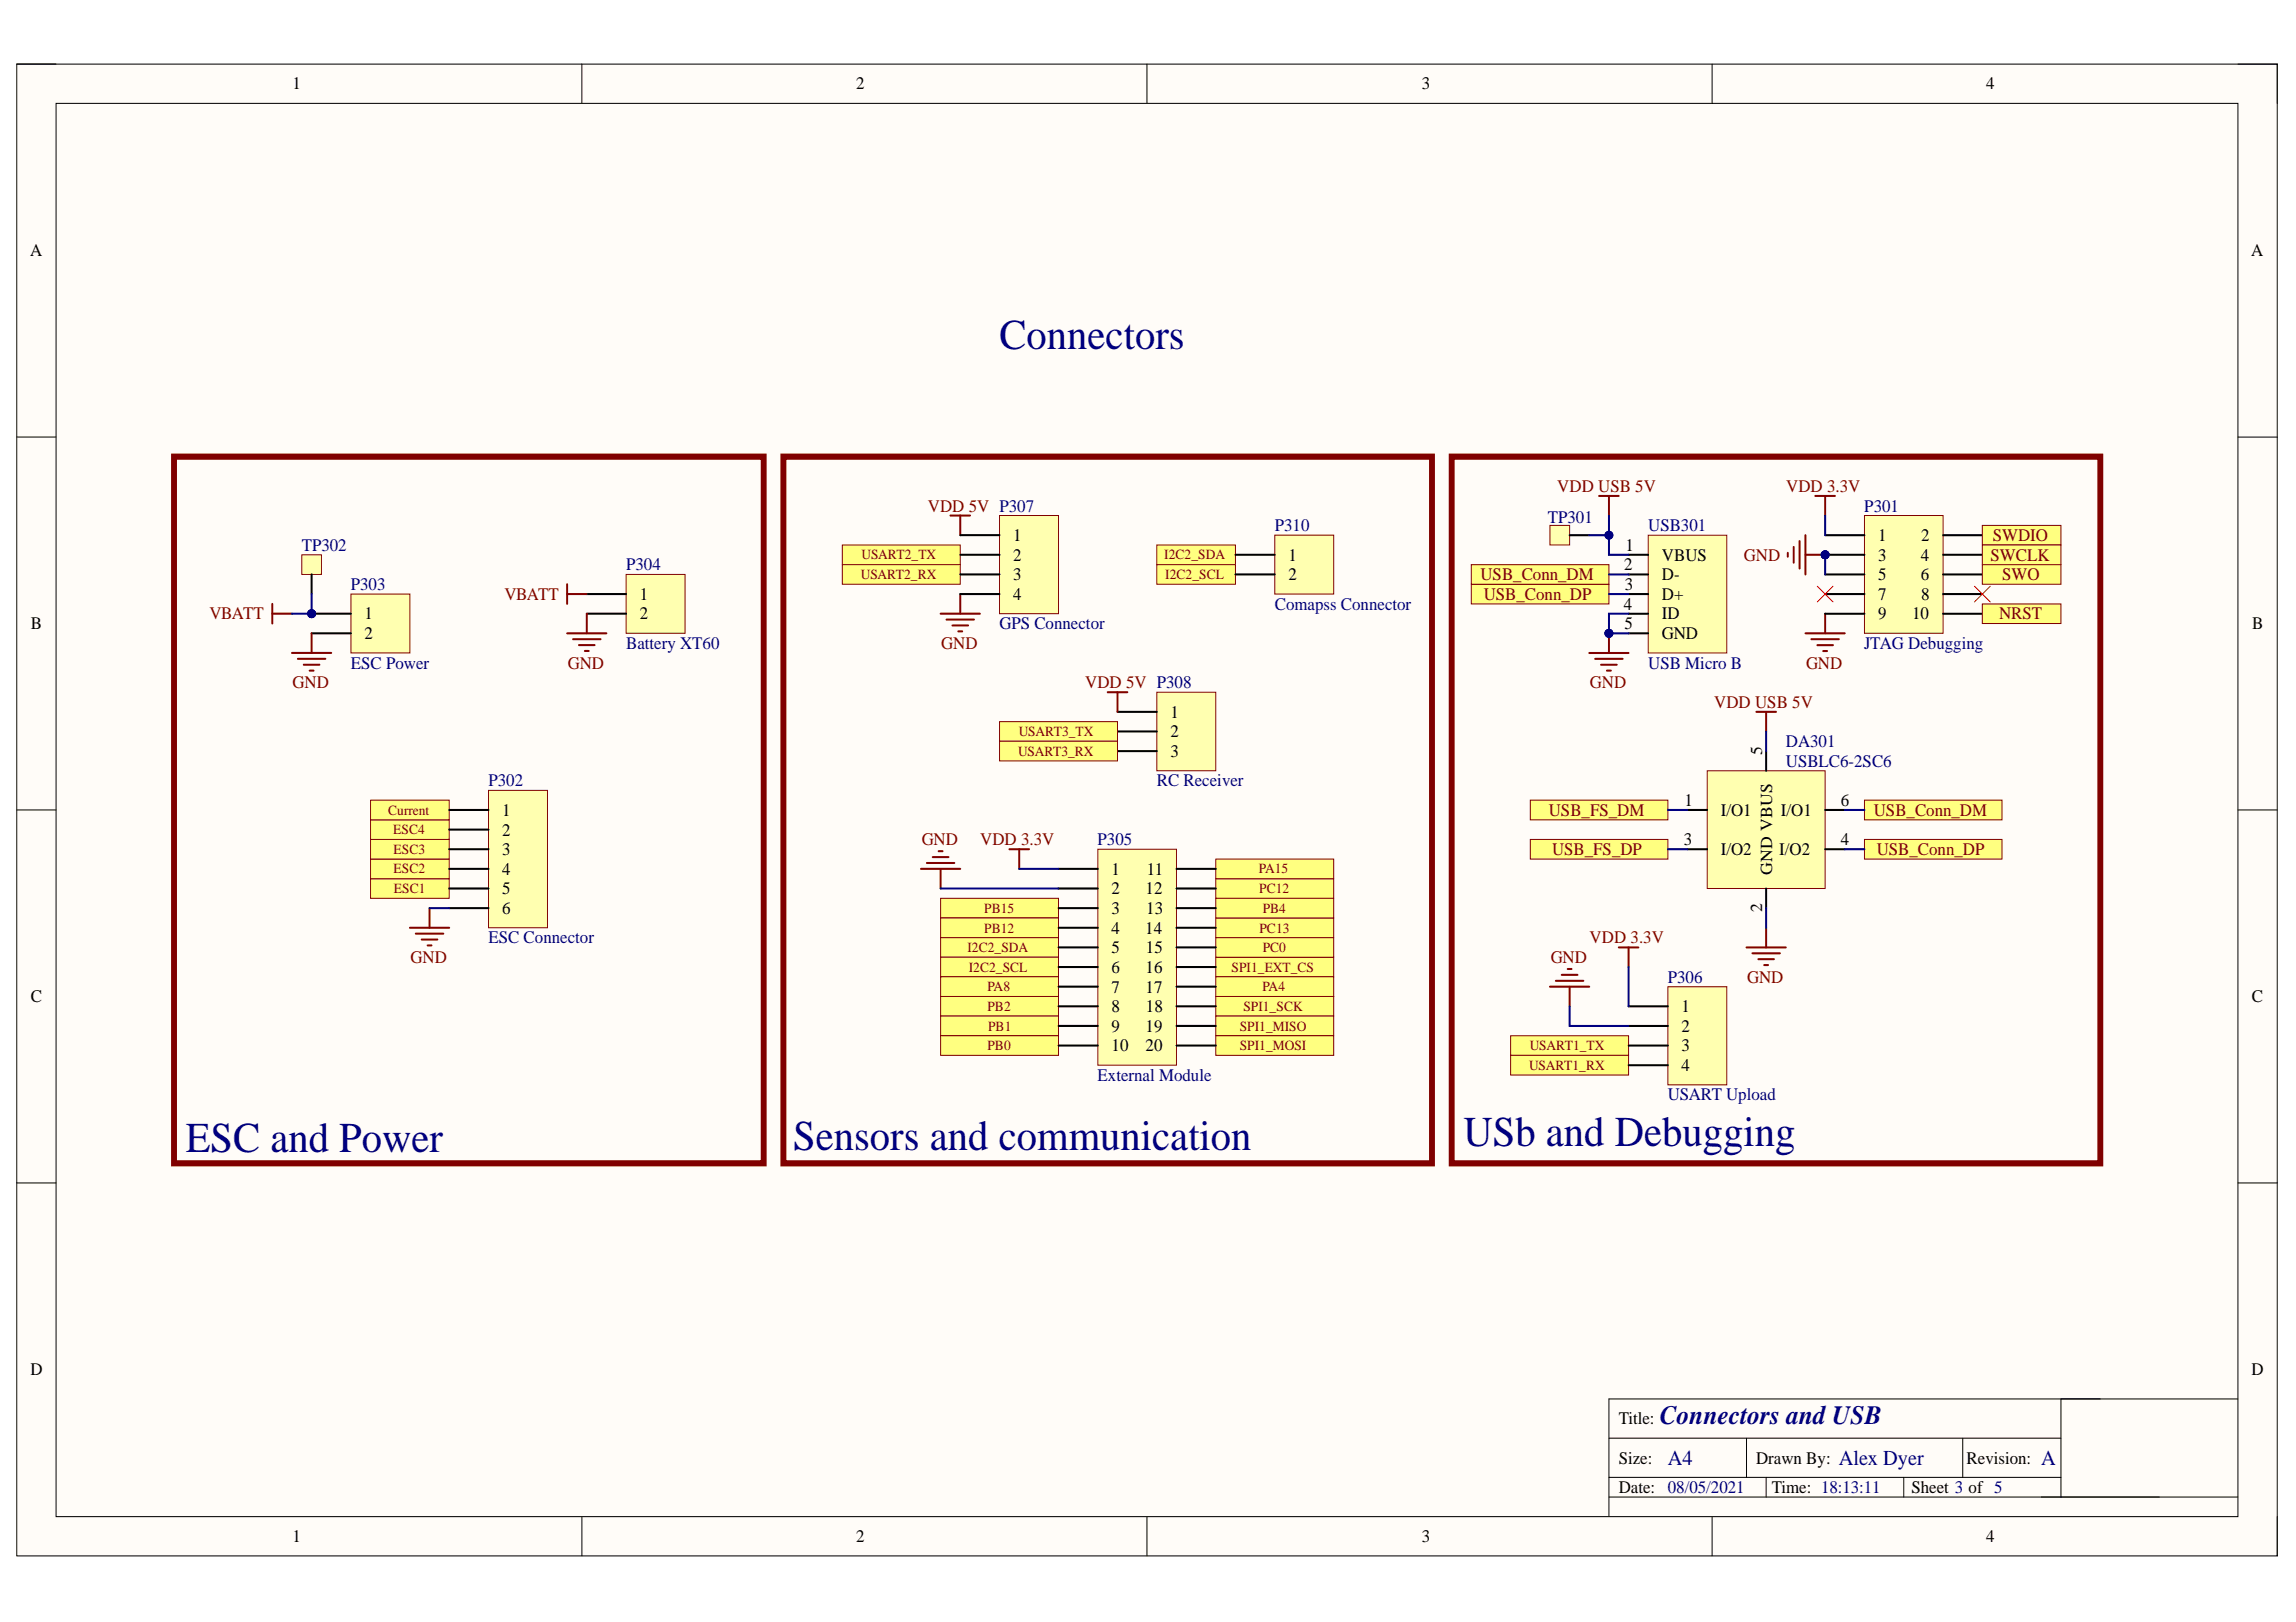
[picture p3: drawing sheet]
<svg xmlns="http://www.w3.org/2000/svg" width="297mm" height="210mm" viewBox="0 0 297 210" stroke-linecap="round" stroke-linejoin="round" font-family="sans-serif">
<defs><g id="words">
<g font-size="5.5" fill="#000080">
<text x="129.3" y="45.2">Connectors</text>
<text x="24" y="149.1">ESC and Power</text>
<text x="102.6" y="148.8">Sensors and communication</text>
<text x="189.3" y="148.3">USb and Debugging</text>
</g>
<text font-size="3.4" fill="#000080" x="214.8" y="184.3">Connectors and USB</text>
<g font-size="2.7" fill="#000080">
<text x="215.8" y="189.6">A4</text>
<text x="237.9" y="189.6">Alex Dyer</text>
<text x="264.1" y="189.6">A</text>
</g>
<g font-size="2.3">
<text x="37.9" y="11.6">1</text>
<text x="110.8" y="11.6">2</text>
<text x="184" y="11.6">3</text>
<text x="257" y="11.6">4</text>
<text x="3.9" y="33.2">A</text>
<text x="291.2" y="33.2">A</text>
<text x="131.1" y="70">1</text>
<text x="210.3" y="71.3">1</text>
<text x="243" y="70">1</text>
<text x="248.5" y="70">2</text>
<text x="82.8" y="77.6">1</text>
<text x="131.1" y="72.6">2</text>
<text x="131.1" y="75.1">3</text>
<text x="131.1" y="77.6">4</text>
<text x="166.7" y="72.6">1</text>
<text x="166.7" y="75.1">2</text>
<text x="210.1" y="73.8">2</text>
<text x="210.2" y="76.4">3</text>
<text x="215" y="72.6">VBUS</text>
<text x="215" y="75.1">D-</text>
<text x="215" y="77.6">D+</text>
<text x="243" y="72.6">3</text>
<text x="243" y="75.1">5</text>
<text x="243" y="77.6">7</text>
<text x="248.5" y="72.6">4</text>
<text x="248.5" y="75.1">6</text>
<text x="248.5" y="77.6">8</text>
<text x="4" y="81.4">B</text>
<text x="47.2" y="80.2">1</text>
<text x="47.2" y="82.7">2</text>
<text x="82.8" y="80.2">2</text>
<text x="210.1" y="78.9">4</text>
<text x="210.2" y="81.4">5</text>
<text x="215" y="80.2">ID</text>
<text x="215" y="82.7">GND</text>
<text x="243" y="80.2">9</text>
<text x="247.4" y="80.2">10</text>
<text x="291.4" y="81.4">B</text>
<text x="151.4" y="92.9">1</text>
<text x="151.4" y="95.4">2</text>
<text x="151.4" y="98">3</text>
<text x="65" y="105.6">1</text>
<text x="217.9" y="104.3">1</text>
<text x="222.6" y="105.6">I/O1</text>
<text x="230.4" y="105.6">I/O1</text>
<text x="238.1" y="104.3">6</text>
<text x="65" y="108.1">2</text>
<text x="65" y="110.7">3</text>
<text x="65" y="113.2">4</text>
<text x="143.8" y="113.2">1</text>
<text x="148.4" y="113.2">11</text>
<text x="217.8" y="109.4">3</text>
<text x="222.6" y="110.7">I/O2</text>
<text x="230.2" y="110.7">I/O2</text>
<text x="238.1" y="109.4">4</text>
<text x="65" y="115.7">5</text>
<text x="65" y="118.3">6</text>
<text x="143.8" y="115.7">2</text>
<text x="143.8" y="118.3">3</text>
<text x="148.2" y="115.7">12</text>
<text x="148.3" y="118.3">13</text>
<text x="143.8" y="120.8">4</text>
<text x="143.8" y="123.3">5</text>
<text x="143.8" y="125.9">6</text>
<text x="148.2" y="120.8">14</text>
<text x="148.2" y="125.9">16</text>
<text x="148.3" y="123.3">15</text>
<text x="4" y="129.7">C</text>
<text x="143.8" y="128.5">7</text>
<text x="143.8" y="131">8</text>
<text x="148.2" y="128.5">17</text>
<text x="148.3" y="131">18</text>
<text x="217.5" y="131">1</text>
<text x="291.3" y="129.7">C</text>
<text x="143.8" y="133.5">9</text>
<text x="143.8" y="136.1">10</text>
<text x="148.2" y="133.5">19</text>
<text x="148.2" y="136.1">20</text>
<text x="217.5" y="133.5">2</text>
<text x="217.5" y="136.1">3</text>
<text x="217.5" y="138.6">4</text>
<text x="3.9" y="178">D</text>
<text x="291.3" y="178">D</text>
<text x="209.4" y="184.3">Title:</text>
<text x="209.4" y="189.4">Size:</text>
<text x="227.2" y="189.4">Drawn By:</text>
<text x="254.4" y="189.4">Revision:</text>
<text x="209.4" y="193.2">Date:</text>
<text x="229.2" y="193.2">Time: 18:13:11</text>
<text x="247.3" y="193.2">Sheet 3 of 5</text>
<text x="37.9" y="199.6">1</text>
<text x="110.8" y="199.6">2</text>
<text x="184" y="199.6">3</text>
<text x="257" y="199.6">4</text>
</g>
<g font-size="2.3" fill="#800000">
<text x="201.5" y="63.7">VDD USB 5V</text>
<text x="231.1" y="63.7">VDD 3.3V</text>
<text x="120" y="66.2">VDD 5V P307</text>
<text x="257.8" y="70">SWDIO</text>
<text x="65.3" y="77.6">VBATT</text>
<text x="191.5" y="75.1">USB_Conn_DM</text>
<text x="192" y="77.6">USB_Conn_DP</text>
<text x="225.6" y="72.6">GND</text>
<text x="257.5" y="72.6">SWCLK</text>
<text x="259" y="75.1">SWO</text>
<text x="27.1" y="80.2">VBATT</text>
<text x="258.6" y="80.2">NRST</text>
<text x="37.9" y="89.1">GND</text>
<text x="73.5" y="86.5">GND</text>
<text x="121.8" y="84">GND</text>
<text x="140.4" y="89.1">VDD 5V P308</text>
<text x="205.7" y="89.1">GND</text>
<text x="233.7" y="86.5">GND</text>
<text x="221.8" y="91.6">VDD USB 5V</text>
<text x="200.4" y="105.6">USB_FS_DM</text>
<text x="242.4" y="105.6">USB_Conn_DM</text>
<text x="119.2" y="109.4">GND</text>
<text x="126.8" y="109.4">VDD 3.3V</text>
<text x="200.8" y="110.7">USB_FS_DP</text>
<text x="242.8" y="110.7">USB_Conn_DP</text>
<text x="53.1" y="124.6">GND</text>
<text x="200.6" y="124.6">GND</text>
<text x="205.7" y="122.1">VDD 3.3V</text>
<text x="226" y="127.2">GND</text>
</g>
<g font-size="2.3" fill="#000080">
<text x="39" y="71.3">TP302</text>
<text x="164.9" y="68.8">P310</text>
<text x="200.2" y="67.7">TP301</text>
<text x="213.2" y="68.8">USB301</text>
<text x="241.2" y="66.2">P301</text>
<text x="45.4" y="76.4">P303</text>
<text x="81" y="73.8">P304</text>
<text x="129.3" y="81.4">GPS Connector</text>
<text x="164.9" y="78.9">Comapss Connector</text>
<text x="45.4" y="86.5">ESC Power</text>
<text x="81" y="84">Battery XT60</text>
<text x="213.2" y="86.5">USB Micro B</text>
<text x="241.2" y="84">JTAG Debugging</text>
<text x="63.2" y="101.8">P302</text>
<text x="149.7" y="101.8">RC Receiver</text>
<text x="231" y="96.7">DA301</text>
<text x="231" y="99.2">USBLC6-2SC6</text>
<text x="142" y="109.4">P305</text>
<text x="63.2" y="122.1">ESC Connector</text>
<text x="215.8" y="127.2">P306</text>
<text x="142" y="139.9">External Module</text>
<text x="215.8" y="142.4">USART Upload</text>
<text x="215.8" y="193.2">08/05/2021</text>
</g>
<g font-size="2.2">
<text x="228" y="97.7" transform="rotate(-90 228 97.7)">5</text>
<text x="229.3" y="113.2" transform="rotate(-90 229.3 113.2)">GND VBUS</text>
<text x="228" y="118.1" transform="rotate(-90 228 118.1)">2</text>
</g>
<g font-size="1.8" fill="#800000">
<text x="111.4" y="75">USART2_RX</text>
<text x="111.5" y="72.4">USART2_TX</text>
<text x="150.6" y="72.4">I2C2_SDA</text>
<text x="150.8" y="75">I2C2_SCL</text>
<text x="131.8" y="95.2">USART3_TX</text>
<text x="131.7" y="97.8">USART3_RX</text>
<text x="50.2" y="105.4">Current</text>
<text x="50.9" y="108">ESC4</text>
<text x="50.9" y="113">ESC2</text>
<text x="50.9" y="110.5">ESC3</text>
<text x="162.9" y="113">PA15</text>
<text x="51" y="115.6">ESC1</text>
<text x="127.3" y="118.1">PB15</text>
<text x="162.9" y="115.6">PC12</text>
<text x="163.4" y="118.1">PB4</text>
<text x="125.2" y="123.2">I2C2_SDA</text>
<text x="125.3" y="125.8">I2C2_SCL</text>
<text x="127.3" y="120.7">PB12</text>
<text x="159.3" y="125.8">SPI1_EXT_CS</text>
<text x="162.9" y="120.7">PC13</text>
<text x="163.4" y="123.2">PC0</text>
<text x="127.7" y="130.8">PB2</text>
<text x="127.7" y="128.3">PA8</text>
<text x="160.9" y="130.8">SPI1_SCK</text>
<text x="163.3" y="128.3">PA4</text>
<text x="127.7" y="135.9">PB0</text>
<text x="127.8" y="133.4">PB1</text>
<text x="160.4" y="133.4">SPI1_MISO</text>
<text x="160.4" y="135.9">SPI1_MOSI</text>
<text x="197.9" y="135.9">USART1_TX</text>
<text x="197.8" y="138.4">USART1_RX</text>
</g>
</g></defs>
<path d="M2.2 8.3h292.4v193.1h-292.4z" fill-rule="evenodd" fill="#fffcf8"/>
<path d="M2.2 8.3h292.4v193.1h-292.4z" fill="none" stroke="#000" stroke-width=".13"/>
<path d="M7.3 13.4h282.2v182.9h-282.2z" fill-rule="evenodd" fill="#fffcf8"/>
<g fill="none" stroke="#000" stroke-width=".13">
<path d="M2.2 8.3h5.1M7.3 13.4h282.2v182.9h-282.2zM75.3 8.3v5.1M148.4 8.3v5.1M221.5 8.3v5.1M289.5 8.3h5.1v5.1M2.2 56.6h5.1M289.5 56.6h5.1M2.2 104.8h5.1M289.5 104.8h5.1M2.2 153.1h5.1M289.5 153.1h5.1"/>
<path d="M75.3 196.3v5.1M148.4 196.3v5.1M208.2 186.1h58.4M208.2 193.7h81.3M208.2 191.2h58.4M221.5 196.3v5.1M226 186.1v5.1M228.5 191.2v2.5M246.3 191.2v2.5M253.9 186.1v5.1M266.6 181v12.7M289.5 181h-81.3v15.3"/>
<path d="M294.6 196.3v5.1"/>
</g>
<path d="M231.3 71.5v.5M232.1 70.8v2M232.8 70v3.6M233.6 69.3v5M233.6 71.8h2.5M234.8 64.2h2.6M236.1 64.2v2.5" fill="none" stroke="#800000" stroke-width=".26"/>
<circle cx="236.1" cy="71.8" r=".51" fill="#000080"/>
<circle cx="236.1" cy="71.8" r=".51" fill="none" stroke="#000080" stroke-width=".13"/>
<path d="M236.1 79.4v2.6M233.6 82h5.1M234.3 82.7h3.6M235.1 83.5h2M235.9 84.3h.5" fill="none" stroke="#800000" stroke-width=".26"/>
<circle cx="236.1" cy="71.8" r=".51" fill="#000080"/>
<circle cx="236.1" cy="71.8" r=".51" fill="none" stroke="#000080" stroke-width=".13"/>
<path d="M241.2 66.7h10.2v15.3h-10.2z" fill-rule="evenodd" fill="#ffffb0"/>
<path d="M241.2 66.7h10.2v15.3h-10.2z" fill="none" stroke="#800000" stroke-width=".13"/>
<path d="M236.1 69.3h5.1M236.1 71.8h5.1M251.4 69.3h5.1" fill="none" stroke="#000" stroke-width=".26"/>
<circle cx="236.1" cy="71.8" r=".51" fill="#000080"/>
<circle cx="236.1" cy="71.8" r=".51" fill="none" stroke="#000080" stroke-width=".13"/>
<path d="M236.1 74.3h5.1M236.1 76.9h5.1M236.1 79.4h5.1M251.4 71.8h5.1M251.4 74.3h5.1M251.4 76.9h5.1M251.4 79.4h5.1" fill="none" stroke="#000" stroke-width=".26"/>
<path d="M256.5 68h10.1v2.5h-10.1z" fill-rule="evenodd" fill="#ffff80"/>
<path d="M256.5 68h10.1v2.5h-10.1z" fill="none" stroke="#800000" stroke-width=".13"/>
<path d="M256.5 70.5h10.1v2.6h-10.1z" fill-rule="evenodd" fill="#ffff80"/>
<path d="M256.5 70.5h10.1v2.6h-10.1z" fill="none" stroke="#800000" stroke-width=".13"/>
<path d="M256.5 73.1h10.1v2.5h-10.1z" fill-rule="evenodd" fill="#ffff80"/>
<path d="M256.5 73.1h10.1v2.5h-10.1z" fill="none" stroke="#800000" stroke-width=".13"/>
<path d="M235.1 75.9l2 2M237.1 75.9l-2 2M255.4 75.9l2.1 2M257.5 75.9l-2.1 2" fill="none" stroke="#f00" stroke-width=".13"/>
<path d="M256.5 78.2h10.1v2.5h-10.1z" fill-rule="evenodd" fill="#ffff80"/>
<path d="M256.5 78.2h10.1v2.5h-10.1z" fill="none" stroke="#800000" stroke-width=".13"/>
<path d="M206.9 64.2h2.5M208.2 64.2v2.5" fill="none" stroke="#800000" stroke-width=".26"/>
<path d="M198 103.6h17.8v2.5h-17.8z" fill-rule="evenodd" fill="#ffff80"/>
<path d="M198 103.6h17.8v2.5h-17.8z" fill="none" stroke="#800000" stroke-width=".13"/>
<path d="M198 108.6h17.8v2.6h-17.8z" fill-rule="evenodd" fill="#ffff80"/>
<path d="M198 108.6h17.8v2.6h-17.8z" fill="none" stroke="#800000" stroke-width=".13"/>
<path d="M213.2 69.3h10.2v15.2h-10.2z" fill-rule="evenodd" fill="#ffffb0"/>
<path d="M213.2 69.3h10.2v15.2h-10.2z" fill="none" stroke="#800000" stroke-width=".13"/>
<path d="M210.7 71.8h2.5M210.7 74.3h2.5M210.7 76.9h2.5M210.7 79.4h2.5M210.7 82h2.5" fill="none" stroke="#000" stroke-width=".26"/>
<path d="M205.6 84.5h5.1M206.4 85.3h3.5M207.1 86h2.1M207.9 86.8h.5M208.2 82v2.5" fill="none" stroke="#800000" stroke-width=".26"/>
<circle cx="208.1" cy="82" r=".51" fill="#000080"/>
<circle cx="208.1" cy="82" r=".51" fill="none" stroke="#000080" stroke-width=".13"/>
<path d="M220.9 99.7h15.2v15.3h-15.2z" fill-rule="evenodd" fill="#ffffb0"/>
<path d="M220.9 99.7h15.2v15.3h-15.2z" fill="none" stroke="#800000" stroke-width=".13"/>
<path d="M228.5 97.2v2.5M218.3 104.8h2.6M218.3 109.9h2.6M228.5 115v2.5M236.1 104.8h2.6M236.1 109.9h2.6" fill="none" stroke="#000" stroke-width=".26"/>
<path d="M190.3 75.6h17.9v2.6h-17.9z" fill-rule="evenodd" fill="#ffff80"/>
<path d="M190.3 75.6h17.9v2.6h-17.9z" fill="none" stroke="#800000" stroke-width=".13"/>
<path d="M241.2 108.6h17.8v2.6h-17.8z" fill-rule="evenodd" fill="#ffff80"/>
<path d="M241.2 108.6h17.8v2.6h-17.8z" fill="none" stroke="#800000" stroke-width=".13"/>
<path d="M190.3 73.1h17.9v2.5h-17.9z" fill-rule="evenodd" fill="#ffff80"/>
<path d="M190.3 73.1h17.9v2.5h-17.9z" fill="none" stroke="#800000" stroke-width=".13"/>
<path d="M241.2 103.6h17.8v2.5h-17.8z" fill-rule="evenodd" fill="#ffff80"/>
<path d="M241.2 103.6h17.8v2.5h-17.8z" fill="none" stroke="#800000" stroke-width=".13"/>
<path d="M227.2 92.1h2.6M228.5 92.1v2.6M55.6 117.5v2.6M53 120.1h5.1M53.8 120.8h3.6M54.6 121.6h2M55.3 122.3h.5M226 122.6h5M226.7 123.4h3.6M227.5 124.1h2M228.2 124.9h.5M228.5 120.1v2.5" fill="none" stroke="#800000" stroke-width=".26"/>
<path d="M47.9 113.7h10.2v2.6h-10.2z" fill-rule="evenodd" fill="#ffff80"/>
<path d="M47.9 113.7h10.2v2.6h-10.2z" fill="none" stroke="#800000" stroke-width=".13"/>
<path d="M47.9 111.2h10.2v2.5h-10.2z" fill-rule="evenodd" fill="#ffff80"/>
<path d="M47.9 111.2h10.2v2.5h-10.2z" fill="none" stroke="#800000" stroke-width=".13"/>
<path d="M47.9 108.6h10.2v2.6h-10.2z" fill-rule="evenodd" fill="#ffff80"/>
<path d="M47.9 108.6h10.2v2.6h-10.2z" fill="none" stroke="#800000" stroke-width=".13"/>
<path d="M47.9 106.1h10.2v2.5h-10.2z" fill-rule="evenodd" fill="#ffff80"/>
<path d="M47.9 106.1h10.2v2.5h-10.2z" fill="none" stroke="#800000" stroke-width=".13"/>
<path d="M47.9 103.6h10.2v2.5h-10.2z" fill-rule="evenodd" fill="#ffff80"/>
<path d="M47.9 103.6h10.2v2.5h-10.2z" fill="none" stroke="#800000" stroke-width=".13"/>
<path d="M157.3 129h15.2v2.5h-15.2z" fill-rule="evenodd" fill="#ffff80"/>
<path d="M157.3 129h15.2v2.5h-15.2z" fill="none" stroke="#800000" stroke-width=".13"/>
<path d="M157.3 131.5h15.2v2.5h-15.2z" fill-rule="evenodd" fill="#ffff80"/>
<path d="M157.3 131.5h15.2v2.5h-15.2z" fill="none" stroke="#800000" stroke-width=".13"/>
<path d="M157.3 134h15.2v2.6h-15.2z" fill-rule="evenodd" fill="#ffff80"/>
<path d="M157.3 134h15.2v2.6h-15.2z" fill="none" stroke="#800000" stroke-width=".13"/>
<path d="M157.3 123.9h15.2v2.5h-15.2z" fill-rule="evenodd" fill="#ffff80"/>
<path d="M157.3 123.9h15.2v2.5h-15.2z" fill="none" stroke="#800000" stroke-width=".13"/>
<path d="M81 74.3h7.6v7.7h-7.6z" fill-rule="evenodd" fill="#ffffb0"/>
<path d="M81 74.3h7.6v7.7h-7.6z" fill="none" stroke="#800000" stroke-width=".13"/>
<path d="M75.9 76.9h5.1M75.9 79.4h5.1" fill="none" stroke="#000" stroke-width=".26"/>
<path d="M73.4 75.6v2.5M73.4 76.9h2.5M75.9 79.4v2.6M73.4 82h5.1M74.1 82.7h3.6M74.9 83.5h2M75.7 84.2h.5" fill="none" stroke="#800000" stroke-width=".26"/>
<circle cx="40.3" cy="79.4" r=".51" fill="#000080"/>
<circle cx="40.3" cy="79.4" r=".51" fill="none" stroke="#000080" stroke-width=".13"/>
<path d="M45.4 76.9h7.6v7.6h-7.6z" fill-rule="evenodd" fill="#ffffb0"/>
<path d="M45.4 76.9h7.6v7.6h-7.6z" fill="none" stroke="#800000" stroke-width=".13"/>
<path d="M40.3 79.4h5.1" fill="none" stroke="#000" stroke-width=".26"/>
<circle cx="40.3" cy="79.4" r=".51" fill="#000080"/>
<circle cx="40.3" cy="79.4" r=".51" fill="none" stroke="#000080" stroke-width=".13"/>
<path d="M40.3 82h5.1" fill="none" stroke="#000" stroke-width=".26"/>
<path d="M35.2 78.1v2.6M35.2 79.4h2.6M37.8 84.5h5.1M38.5 85.3h3.6M39.3 86h2M40.1 86.8h.5M40.3 82v2.5M130.6 109.9h2.5M131.9 109.9v2.5" fill="none" stroke="#800000" stroke-width=".26"/>
<path d="M121.7 121.3h15.2v2.6h-15.2z" fill-rule="evenodd" fill="#ffff80"/>
<path d="M121.7 121.3h15.2v2.6h-15.2z" fill="none" stroke="#800000" stroke-width=".13"/>
<path d="M121.7 123.9h15.2v2.5h-15.2z" fill-rule="evenodd" fill="#ffff80"/>
<path d="M121.7 123.9h15.2v2.5h-15.2z" fill="none" stroke="#800000" stroke-width=".13"/>
<path d="M121.7 79.4h5.1M123 66.7h2.5M124.2 66.7v2.6M124.2 76.9v2.5M122.5 80.2h3.5M123.2 80.9h2M124 81.7h.5M119.1 112.4h5.1M119.9 111.7h3.6M120.7 110.9h2M121.4 110.2h.5M121.7 112.4v2.6" fill="none" stroke="#800000" stroke-width=".26"/>
<path d="M149.7 89.6h7.6v10.1h-7.6z" fill-rule="evenodd" fill="#ffffb0"/>
<path d="M149.7 89.6h7.6v10.1h-7.6z" fill="none" stroke="#800000" stroke-width=".13"/>
<path d="M144.6 92.1h5.1M144.6 94.7h5.1M144.6 97.2h5.1" fill="none" stroke="#000" stroke-width=".26"/>
<path d="M109 70.5h15.2v2.6h-15.2z" fill-rule="evenodd" fill="#ffff80"/>
<path d="M109 70.5h15.2v2.6h-15.2z" fill="none" stroke="#800000" stroke-width=".13"/>
<path d="M109 73.1h15.2v2.5h-15.2z" fill-rule="evenodd" fill="#ffff80"/>
<path d="M109 73.1h15.2v2.5h-15.2z" fill="none" stroke="#800000" stroke-width=".13"/>
<path d="M149.7 70.5h10.1v2.6h-10.1z" fill-rule="evenodd" fill="#ffff80"/>
<path d="M149.7 70.5h10.1v2.6h-10.1z" fill="none" stroke="#800000" stroke-width=".13"/>
<path d="M149.7 73.1h10.1v2.5h-10.1z" fill-rule="evenodd" fill="#ffff80"/>
<path d="M149.7 73.1h10.1v2.5h-10.1z" fill="none" stroke="#800000" stroke-width=".13"/>
<path d="M195.4 134h15.3v2.6h-15.3z" fill-rule="evenodd" fill="#ffff80"/>
<path d="M195.4 134h15.3v2.6h-15.3z" fill="none" stroke="#800000" stroke-width=".13"/>
<path d="M195.4 136.6h15.3v2.5h-15.3z" fill-rule="evenodd" fill="#ffff80"/>
<path d="M195.4 136.6h15.3v2.5h-15.3z" fill="none" stroke="#800000" stroke-width=".13"/>
<path d="M143.3 89.6h2.5M144.6 89.6v2.5" fill="none" stroke="#800000" stroke-width=".26"/>
<path d="M129.3 93.4h15.3v2.5h-15.3z" fill-rule="evenodd" fill="#ffff80"/>
<path d="M129.3 93.4h15.3v2.5h-15.3z" fill="none" stroke="#800000" stroke-width=".13"/>
<path d="M129.3 95.9h15.3v2.6h-15.3z" fill-rule="evenodd" fill="#ffff80"/>
<path d="M129.3 95.9h15.3v2.6h-15.3z" fill="none" stroke="#800000" stroke-width=".13"/>
<path d="M157.3 121.3h15.2v2.6h-15.2z" fill-rule="evenodd" fill="#ffff80"/>
<path d="M157.3 121.3h15.2v2.6h-15.2z" fill="none" stroke="#800000" stroke-width=".13"/>
<path d="M157.3 113.7h15.2v2.6h-15.2z" fill-rule="evenodd" fill="#ffff80"/>
<path d="M157.3 113.7h15.2v2.6h-15.2z" fill="none" stroke="#800000" stroke-width=".13"/>
<path d="M157.3 118.8h15.2v2.5h-15.2z" fill-rule="evenodd" fill="#ffff80"/>
<path d="M157.3 118.8h15.2v2.5h-15.2z" fill="none" stroke="#800000" stroke-width=".13"/>
<path d="M121.7 116.3h15.2v2.5h-15.2z" fill-rule="evenodd" fill="#ffff80"/>
<path d="M121.7 116.3h15.2v2.5h-15.2z" fill="none" stroke="#800000" stroke-width=".13"/>
<path d="M121.7 118.8h15.2v2.5h-15.2z" fill-rule="evenodd" fill="#ffff80"/>
<path d="M121.7 118.8h15.2v2.5h-15.2z" fill="none" stroke="#800000" stroke-width=".13"/>
<path d="M157.3 116.3h15.2v2.5h-15.2z" fill-rule="evenodd" fill="#ffff80"/>
<path d="M157.3 116.3h15.2v2.5h-15.2z" fill="none" stroke="#800000" stroke-width=".13"/>
<path d="M121.7 129h15.2v2.5h-15.2z" fill-rule="evenodd" fill="#ffff80"/>
<path d="M121.7 129h15.2v2.5h-15.2z" fill="none" stroke="#800000" stroke-width=".13"/>
<path d="M121.7 131.5h15.2v2.5h-15.2z" fill-rule="evenodd" fill="#ffff80"/>
<path d="M121.7 131.5h15.2v2.5h-15.2z" fill="none" stroke="#800000" stroke-width=".13"/>
<path d="M121.7 134h15.2v2.6h-15.2z" fill-rule="evenodd" fill="#ffff80"/>
<path d="M121.7 134h15.2v2.6h-15.2z" fill="none" stroke="#800000" stroke-width=".13"/>
<path d="M157.3 111.2h15.2v2.5h-15.2z" fill-rule="evenodd" fill="#ffff80"/>
<path d="M157.3 111.2h15.2v2.5h-15.2z" fill="none" stroke="#800000" stroke-width=".13"/>
<path d="M121.7 126.4h15.2v2.6h-15.2z" fill-rule="evenodd" fill="#ffff80"/>
<path d="M121.7 126.4h15.2v2.6h-15.2z" fill="none" stroke="#800000" stroke-width=".13"/>
<path d="M157.3 126.4h15.2v2.6h-15.2z" fill-rule="evenodd" fill="#ffff80"/>
<path d="M157.3 126.4h15.2v2.6h-15.2z" fill="none" stroke="#800000" stroke-width=".13"/>
<path d="M129.3 66.7h7.6v12.7h-7.6z" fill-rule="evenodd" fill="#ffffb0"/>
<path d="M129.3 66.7h7.6v12.7h-7.6z" fill="none" stroke="#800000" stroke-width=".13"/>
<path d="M124.2 69.3h5.1M124.2 71.8h5.1M124.2 74.3h5.1M124.2 76.9h5.1" fill="none" stroke="#000" stroke-width=".26"/>
<path d="M164.9 69.3h7.6v7.6h-7.6z" fill-rule="evenodd" fill="#ffffb0"/>
<path d="M164.9 69.3h7.6v7.6h-7.6z" fill="none" stroke="#800000" stroke-width=".13"/>
<path d="M159.8 71.8h5.1M159.8 74.3h5.1" fill="none" stroke="#000" stroke-width=".26"/>
<path d="M39 71.8h2.6v2.5h-2.6z" fill-rule="evenodd" fill="#ffffb0"/>
<path d="M39 71.8h2.6v2.5h-2.6z" fill="none" stroke="#800000" stroke-width=".13"/>
<path d="M40.3 74.3v2.6" fill="none" stroke="#000" stroke-width=".26"/>
<path d="M200.5 68h2.6v2.5h-2.6z" fill-rule="evenodd" fill="#ffffb0"/>
<path d="M200.5 68h2.6v2.5h-2.6z" fill="none" stroke="#800000" stroke-width=".13"/>
<path d="M203.1 69.3h2.5" fill="none" stroke="#000" stroke-width=".26"/>
<path d="M200.5 127.7h5.1M201.3 126.9h3.5M202 126.2h2.1M202.8 125.4h.5M203.1 127.7v2.5" fill="none" stroke="#800000" stroke-width=".26"/>
<path d="M215.8 127.7h7.6v12.7h-7.6z" fill-rule="evenodd" fill="#ffffb0"/>
<path d="M215.8 127.7h7.6v12.7h-7.6z" fill="none" stroke="#800000" stroke-width=".13"/>
<path d="M210.7 130.2h5.1M210.7 132.8h5.1M210.7 135.3h5.1M210.7 137.9h5.1" fill="none" stroke="#000" stroke-width=".26"/>
<path d="M209.4 122.6h2.6M210.7 122.6v2.5" fill="none" stroke="#800000" stroke-width=".26"/>
<path d="M63.2 102.3h7.6v17.8h-7.6z" fill-rule="evenodd" fill="#ffffb0"/>
<path d="M63.2 102.3h7.6v17.8h-7.6z" fill="none" stroke="#800000" stroke-width=".13"/>
<path d="M58.1 104.8h5.1M58.1 107.4h5.1M58.1 109.9h5.1M58.1 112.4h5.1M58.1 115h5.1M58.1 117.5h5.1" fill="none" stroke="#000" stroke-width=".26"/>
<path d="M142 109.9h10.2v27.9h-10.2z" fill-rule="evenodd" fill="#ffffb0"/>
<path d="M142 109.9h10.2v27.9h-10.2z" fill="none" stroke="#800000" stroke-width=".13"/>
<g fill="none" stroke="#000" stroke-width=".26">
<path d="M136.9 112.4h5.1M136.9 115h5.1M136.9 117.5h5.1M152.2 112.4h5.1M152.2 115h5.1M152.2 117.5h5.1M136.9 120.1h5.1M136.9 122.6h5.1M136.9 125.1h5.1M136.9 127.7h5.1M136.9 130.2h5.1M136.9 132.8h5.1"/>
<path d="M136.9 135.3h5.1M152.2 120.1h5.1M152.2 122.6h5.1M152.2 125.1h5.1M152.2 127.7h5.1M152.2 130.2h5.1M152.2 132.8h5.1M152.2 135.3h5.1"/>
</g>
<path d="M22.5 59.1h76.3v91.4h-76.3zM101.3 59.1h84v91.4h-84zM187.8 59.1h83.9v91.4h-83.9z" fill="none" stroke="#800000" stroke-width=".78"/>
<path d="M236.1 71.8v2.5" fill="none" stroke="#000080" stroke-width=".26"/>
<circle cx="236.1" cy="71.8" r=".51" fill="#000080"/>
<circle cx="236.1" cy="71.8" r=".51" fill="none" stroke="#000080" stroke-width=".13"/>
<path d="M236.1 66.7v2.6M208.2 82h2.5" fill="none" stroke="#000080" stroke-width=".26"/>
<circle cx="208.1" cy="82" r=".51" fill="#000080"/>
<circle cx="208.1" cy="82" r=".51" fill="none" stroke="#000080" stroke-width=".13"/>
<path d="M210.7 79.4h-2.5v2.6" fill="none" stroke="#000080" stroke-width=".26"/>
<circle cx="208.1" cy="82" r=".51" fill="#000080"/>
<circle cx="208.1" cy="82" r=".51" fill="none" stroke="#000080" stroke-width=".13"/>
<path d="M40.3 76.9v2.5h-2.5M208.2 74.3h2.5M208.2 76.9h2.5M228.5 94.7v2.5M215.8 104.8h2.5M215.8 109.9h2.5M228.5 117.5v2.6M238.7 104.8h2.5M238.7 109.9h2.5" fill="none" stroke="#000080" stroke-width=".26"/>
<circle cx="40.3" cy="79.4" r=".51" fill="#000080"/>
<circle cx="40.3" cy="79.4" r=".51" fill="none" stroke="#000080" stroke-width=".13"/>
<path d="M205.6 69.3h2.6M55.6 117.5h2.5M121.7 115h15.2M131.9 112.4h5M203.1 130.2v2.6h7.6M210.7 125.1v5.1" fill="none" stroke="#000080" stroke-width=".26"/>
<circle cx="208.1" cy="69.3" r=".51" fill="#000080"/>
<circle cx="208.1" cy="69.3" r=".51" fill="none" stroke="#000080" stroke-width=".13"/>
<path d="M208.2 66.7v5.1h2.5" fill="none" stroke="#000080" stroke-width=".26"/>
<circle cx="208.1" cy="69.3" r=".51" fill="#000080"/>
<circle cx="208.1" cy="69.3" r=".51" fill="none" stroke="#000080" stroke-width=".13"/>
<use href="#words"/>
</svg>
